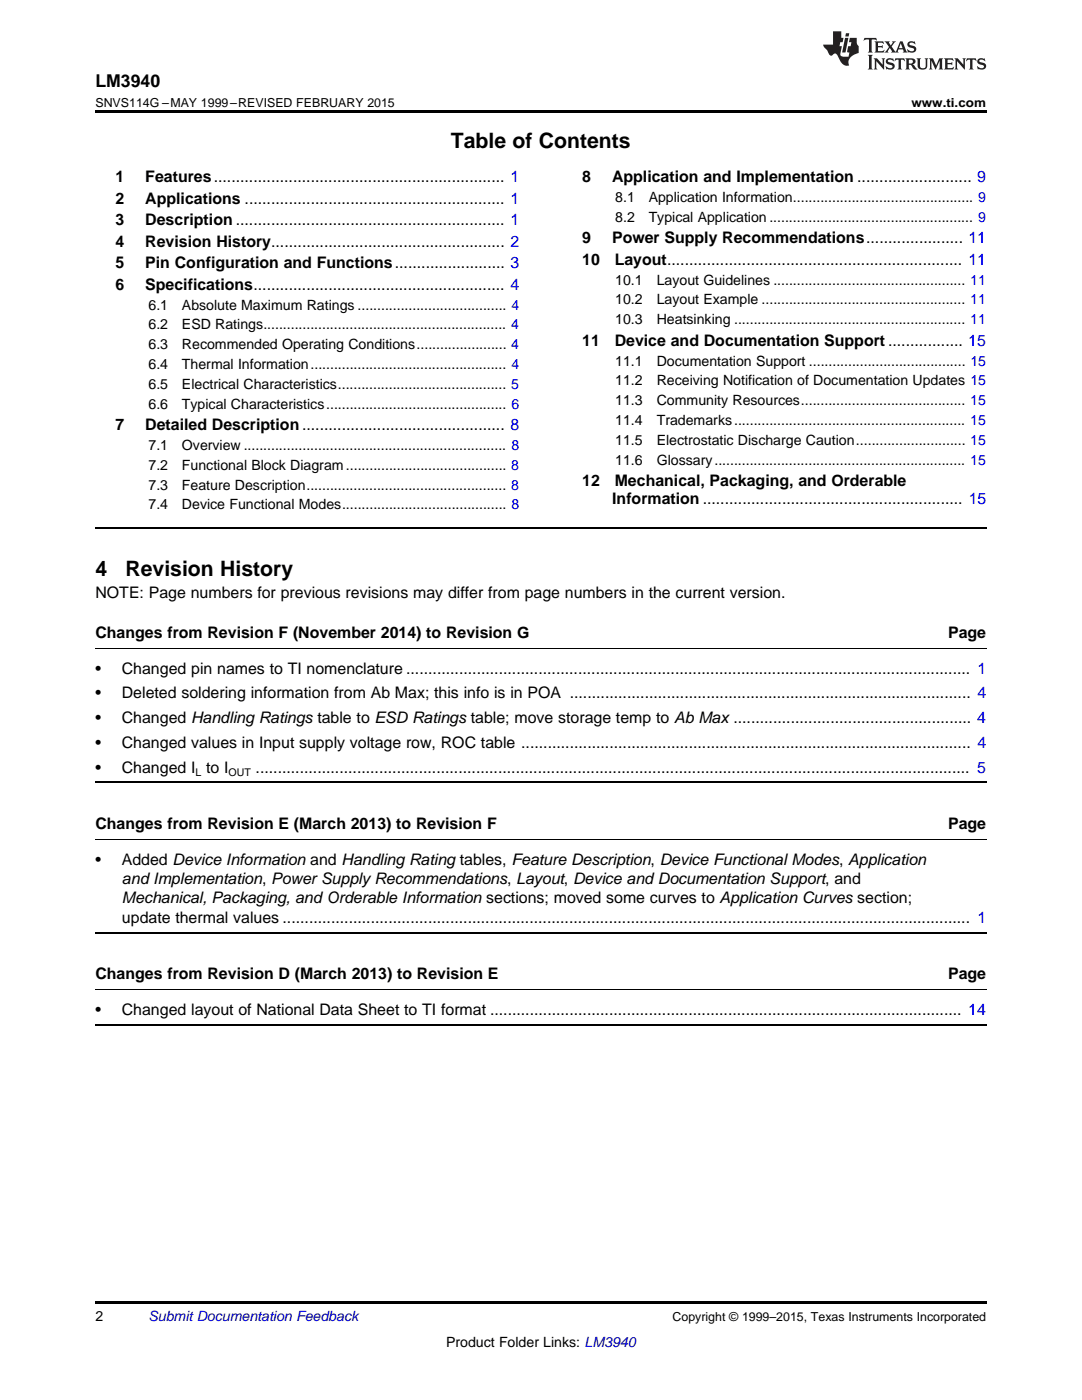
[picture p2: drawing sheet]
<svg xmlns="http://www.w3.org/2000/svg" width="216mm" height="279mm" viewBox="0 0 216 279" stroke-linecap="round" stroke-linejoin="round" font-family="sans-serif">
<defs><g id="words">
<g font-size="4.2">
<text x="90" y="29.6">Table of Contents</text>
<text x="19" y="115">4</text>
<text x="25" y="115">Revision History</text>
</g>
<text font-size="3.5" x="19" y="17.3">LM3940</text>
<g font-size="3.2">
<text x="23" y="36.3">1</text>
<text x="23" y="40.6">2</text>
<text x="29" y="36.3">Features.................................................................. 1</text>
<text x="29" y="40.6">Applications ........................................................... 1</text>
<text x="116.2" y="36.3">8</text>
<text x="122.1" y="36.3">Application and Implementation .......................... 9</text>
<text x="23" y="44.9">3</text>
<text x="29" y="44.9">Description ............................................................. 1</text>
<text x="23" y="49.2">4</text>
<text x="23" y="53.6">5</text>
<text x="29" y="49.2">Revision History..................................................... 2</text>
<text x="29" y="53.6">Pin Configuration and Functions......................... 3</text>
<text x="116.2" y="48.5">9</text>
<text x="116.2" y="52.8">10</text>
<text x="122.1" y="48.5">Power Supply Recommendations...................... 11</text>
<text x="122.7" y="52.8">Layout................................................................... 11</text>
<text x="23" y="57.9">6</text>
<text x="29" y="57.9">Specifications......................................................... 4</text>
<text x="116.2" y="69">11</text>
<text x="122.7" y="69">Device and Documentation Support ................. 15</text>
<text x="23" y="85.9">7</text>
<text x="29" y="85.9">Detailed Description.............................................. 8</text>
<text x="116.2" y="97">12</text>
<text x="122.2" y="100.5">Information ........................................................... 15</text>
<text x="122.7" y="97">Mechanical, Packaging, and Orderable</text>
<text x="19" y="119.3">NOTE: Page numbers for previous revisions may differ from page numbers in the current version.</text>
<text x="19" y="127.4">Changes from Revision F (November 2014) to Revision G</text>
<text x="189.2" y="127.4">Page</text>
<text x="19" y="134.4">•</text>
<text x="24.3" y="134.4">Changed pin names to TI nomenclature ................................................................................................................................ 1</text>
<text x="19" y="139.4">•</text>
<text x="24.3" y="139.4">Deleted soldering information from Ab Max; this info is in POA ........................................................................................... 4</text>
<text x="19" y="144.3">•</text>
<text x="19" y="149.3">•</text>
<text x="24.3" y="144.3">Changed Handling Ratings table to ESD Ratings table; move storage temp to Ab Max ...................................................... 4</text>
<text x="24.3" y="149.3">Changed values in Input supply voltage row, ROC table ...................................................................................................... 4</text>
<text x="19" y="154.2">•</text>
<text x="24.3" y="154.2">Changed I to I</text>
<text x="51" y="154.2">.................................................................................................................................................................. 5</text>
<text x="19" y="165.5">Changes from Revision E (March 2013) to Revision F</text>
<text x="189.2" y="165.5">Page</text>
<text x="19" y="172.5">•</text>
<text x="24.3" y="172.5">Added Device Information and Handling Rating tables, Feature Description, Device Functional Modes, Application</text>
<text x="24.3" y="176.4">and Implementation, Power Supply Recommendations, Layout, Device and Documentation Support, and</text>
<text x="24.3" y="180.3">Mechanical, Packaging, and Orderable Information sections; moved some curves to Application Curves section;</text>
<text x="24.3" y="184.2">update thermal values ............................................................................................................................................................ 1</text>
<text x="19" y="195.5">Changes from Revision D (March 2013) to Revision E</text>
<text x="189.2" y="195.5">Page</text>
<text x="19" y="202.5">•</text>
<text x="24.3" y="202.5">Changed layout of National Data Sheet to TI format ........................................................................................................... 14</text>
</g>
<g font-size="2.8">
<text x="122.8" y="40.3">8.1</text>
<text x="129.4" y="40.3">Application Information.............................................. 9</text>
<text x="122.8" y="44.2">8.2</text>
<text x="129.4" y="44.2">Typical Application .................................................... 9</text>
<text x="122.8" y="56.8">10.1</text>
<text x="131" y="56.8">Layout Guidelines ................................................. 11</text>
<text x="29.6" y="61.8">6.1</text>
<text x="29.6" y="65.8">6.2</text>
<text x="36.3" y="61.8">Absolute Maximum Ratings ...................................... 4</text>
<text x="36.3" y="65.8">ESD Ratings.............................................................. 4</text>
<text x="122.8" y="60.7">10.2</text>
<text x="122.8" y="64.7">10.3</text>
<text x="131" y="60.7">Layout Example .................................................... 11</text>
<text x="131" y="64.7">Heatsinking ........................................................... 11</text>
<text x="29.6" y="69.7">6.3</text>
<text x="36.3" y="69.7">Recommended Operating Conditions....................... 4</text>
<text x="29.6" y="73.7">6.4</text>
<text x="29.6" y="77.6">6.5</text>
<text x="36.3" y="73.7">Thermal Information.................................................. 4</text>
<text x="36.3" y="77.6">Electrical Characteristics........................................... 5</text>
<text x="122.8" y="73">11.1</text>
<text x="122.8" y="76.9">11.2</text>
<text x="131" y="73">Documentation Support ........................................ 15</text>
<text x="131" y="76.9">Receiving Notification of Documentation Updates 15</text>
<text x="29.6" y="81.6">6.6</text>
<text x="36.3" y="81.6">Typical Characteristics.............................................. 6</text>
<text x="122.8" y="80.9">11.3</text>
<text x="131" y="80.9">Community Resources.......................................... 15</text>
<text x="29.6" y="89.8">7.1</text>
<text x="36.3" y="89.8">Overview ................................................................... 8</text>
<text x="122.8" y="84.8">11.4</text>
<text x="122.8" y="88.8">11.5</text>
<text x="131" y="84.8">Trademarks........................................................... 15</text>
<text x="131" y="88.8">Electrostatic Discharge Caution............................ 15</text>
<text x="29.6" y="93.8">7.2</text>
<text x="36.3" y="93.8">Functional Block Diagram......................................... 8</text>
<text x="122.8" y="92.7">11.6</text>
<text x="131" y="92.7">Glossary................................................................ 15</text>
<text x="29.6" y="97.7">7.3</text>
<text x="29.6" y="101.7">7.4</text>
<text x="36.3" y="97.7">Feature Description................................................... 8</text>
<text x="36.3" y="101.7">Device Functional Modes.......................................... 8</text>
<text x="19" y="263.6">2</text>
<text x="89" y="268.9">Product Folder Links: LM3940</text>
</g>
<text font-size="2.8" fill="#0000c8" x="29.6" y="263.6">Submit Documentation Feedback</text>
<g font-size="2.5">
<text x="19" y="21.4">SNVS114G –MAY 1999–REVISED FEBRUARY 2015</text>
<text x="181.9" y="21.4">www.ti.com</text>
<text x="134.2" y="263.6">Copyright © 1999–2015, Texas Instruments Incorporated</text>
</g>
<g font-size="2.1">
<text x="39" y="154.8">L</text>
<text x="45.6" y="154.8">OUT</text>
</g>
</g></defs>
<path d="M19 22h177.8v.5h-177.8zM19 259.7h177.8v.5h-177.8z" fill="#000"/>
<path d="M19 105.4h177.8M19 156.1h177.8M19 186.1h177.8M19 204.5h177.8" fill="none" stroke="#000" stroke-width=".35"/>
<path d="M19 129.5h177.8M19 167.6h177.8M19 197.5h177.8" fill="none" stroke="#000" stroke-width=".2"/>
<g fill="#231f20">
<path d="M172.5 7.6l-.1 .5 .4-.2h.6v.1v2.1l-.2 .4h.9l-.2-.4v-2.1l.1-.1h.5l.5 .2-.2-.5zM174.5 8.3l.2 .3v1.5l-.2 .4h1.8l.2-.6a1.04 1.04 0 0 1-1.3 .2v-.7h.6l.3 .2v-.6l-.3 .2h-.6v-.6l.8-.1 .4 .3-.2-.5zM176.5 8.3l.9 1.1-.9 1.1h.8l-.2-.2 .4-.7 .5 .7-.2 .2h1.5l-.2-.2 .2-.4h.9l.1 .4-.2 .2h1l-.3-.3-.7-1.9h-.5l-.9 2-.8-1 .9-1h-.8l.1 .3-.4 .5-.3-.6 .1-.2zM179.7 8.6l.4 1h-.7zM181.3 8.4a.63 .63 0 0 0-.2 .7 .63 .63 0 0 0 .6 .4l.6 .2 .1 .2a.75 .75 0 0 1-.7 .4 .75 .75 0 0 1-.6-.5l.1 .7 .1-.1a1.11 1.11 0 0 0 1.5-.6 1.13 1.13 0 0 0-1.2-.8l-.1-.4a1.04 1.04 0 0 1 1.2 .2l-.2-.5-.2 .1-.4-.2zM173.2 10.9l.2 .4v2.2l-.2 .4h1l-.3-.4v-2.2l.3-.4zM174.3 11.6l.3 .4v1.5l-.3 .4h.8l-.2-.4v-1.3l1.5 1.7v-1.9l.2-.4h-.7l.2 .4v.9l-1.1-1.3zM177 11.8a.62 .62 0 0 0-.2 .7 .62 .62 0 0 0 .6 .4l.6 .1 .1 .3a.76 .76 0 0 1-.7 .3 .76 .76 0 0 1-.7-.4l.2 .7 .1-.1a1.11 1.11 0 0 0 1.5-.6 1.13 1.13 0 0 0-1.2-.8l-.1-.4a1.04 1.04 0 0 1 1.2 .2l-.2-.6-.2 .1-.5-.1zM178.7 11.6l-.2 .6a.61 .61 0 0 1 .8-.3v1.6l-.2 .4h.9l-.2-.4v-1.6a.63 .63 0 0 1 .7 .3l-.1-.6zM180.6 11.6l.3 .4v1.5l-.3 .4h1l-.2-.2-.1-.8 .6 .2a.76 .76 0 0 0 1.2 .7l-1-1a.58 .58 0 0 0 .6-.5 .58 .58 0 0 0-.5-.6zM181.4 11.9h.1a.45 .45 0 0 1 .5 .1 .45 .45 0 0 1 .1 .5l-.8 .2zM182.9 11.6l.2 .2a2.17 2.17 0 0 0 .3 1.9 .99 .99 0 0 0 1.6-.6v-1.1l.2-.4h-.7l.2 .2a1.92 1.92 0 0 1-.2 1.8 .6 .6 0 0 1-.9-.5v-1.1l.2-.4zM185.4 11.6l.2 .4v1.5l-.2 .4h.7l-.2-.4v-1.4l.8 1.8 .8-1.8v1.4l-.2 .4h.9l-.2-.4v-1.5l.2-.4h-.8l-.6 1.5-.6-1.5zM188.4 11.6l.2 .4v1.5l-.2 .4h1.8l.1-.6a1.04 1.04 0 0 1-1.2 .1v-.6h.5l.4 .2v-.6l-.4 .2h-.5v-.7h.8l.3 .3-.1-.6zM190.5 11.6l.2 .4v1.5l-.2 .4h.7l-.2-.4v-1.3l1.5 1.7v-1.9l.2-.4h-.7l.2 .4v.9l-1.1-1.3zM192.9 11.6l-.1 .6a.61 .61 0 0 1 .7-.3l.1 1.6-.3 .4h1l-.3-.4 .1-1.6a.63 .63 0 0 1 .7 .3l-.1-.6zM195.2 11.8a.62 .62 0 0 0-.2 .7 .62 .62 0 0 0 .6 .4l.6 .1 .1 .3a.76 .76 0 0 1-.7 .3 .76 .76 0 0 1-.6-.4l.1 .7 .1-.1a1.11 1.11 0 0 0 1.6-.6 1.13 1.13 0 0 0-1.3-.8l-.1-.4a1.04 1.04 0 0 1 1.2 .2l-.1-.6-.2 .1-.5-.1z"/>
<path d="M166.2 6.3v2.6h-1.9v.4l.8 .9a.91 .91 0 0 0 1 .8 .56 .56 0 0 1 .5-.3 .56 .56 0 0 1 .5 .3l.4 .8a1.53 1.53 0 0 0 1.9 1.2 1.54 1.54 0 0 1 1-2.1l.9-.3v-1.4a1.52 1.52 0 0 1-.4-1.6h-1.3l-.2 .8h.5l-.2 .8h-.5l-.1 1v.2l.4 .1-.2 .8a1.93 1.93 0 0 1-1.6-.3l.3-1.8h-.5l.2-.8h.4l.2-.8h-.4v-1.3zM168.6 7.6l-.6 2.9h.7l.6-2.9zM168.8 6.6l-.1 .7h.6l.2-.7z"/>
</g>
<use href="#words"/>
</svg>
